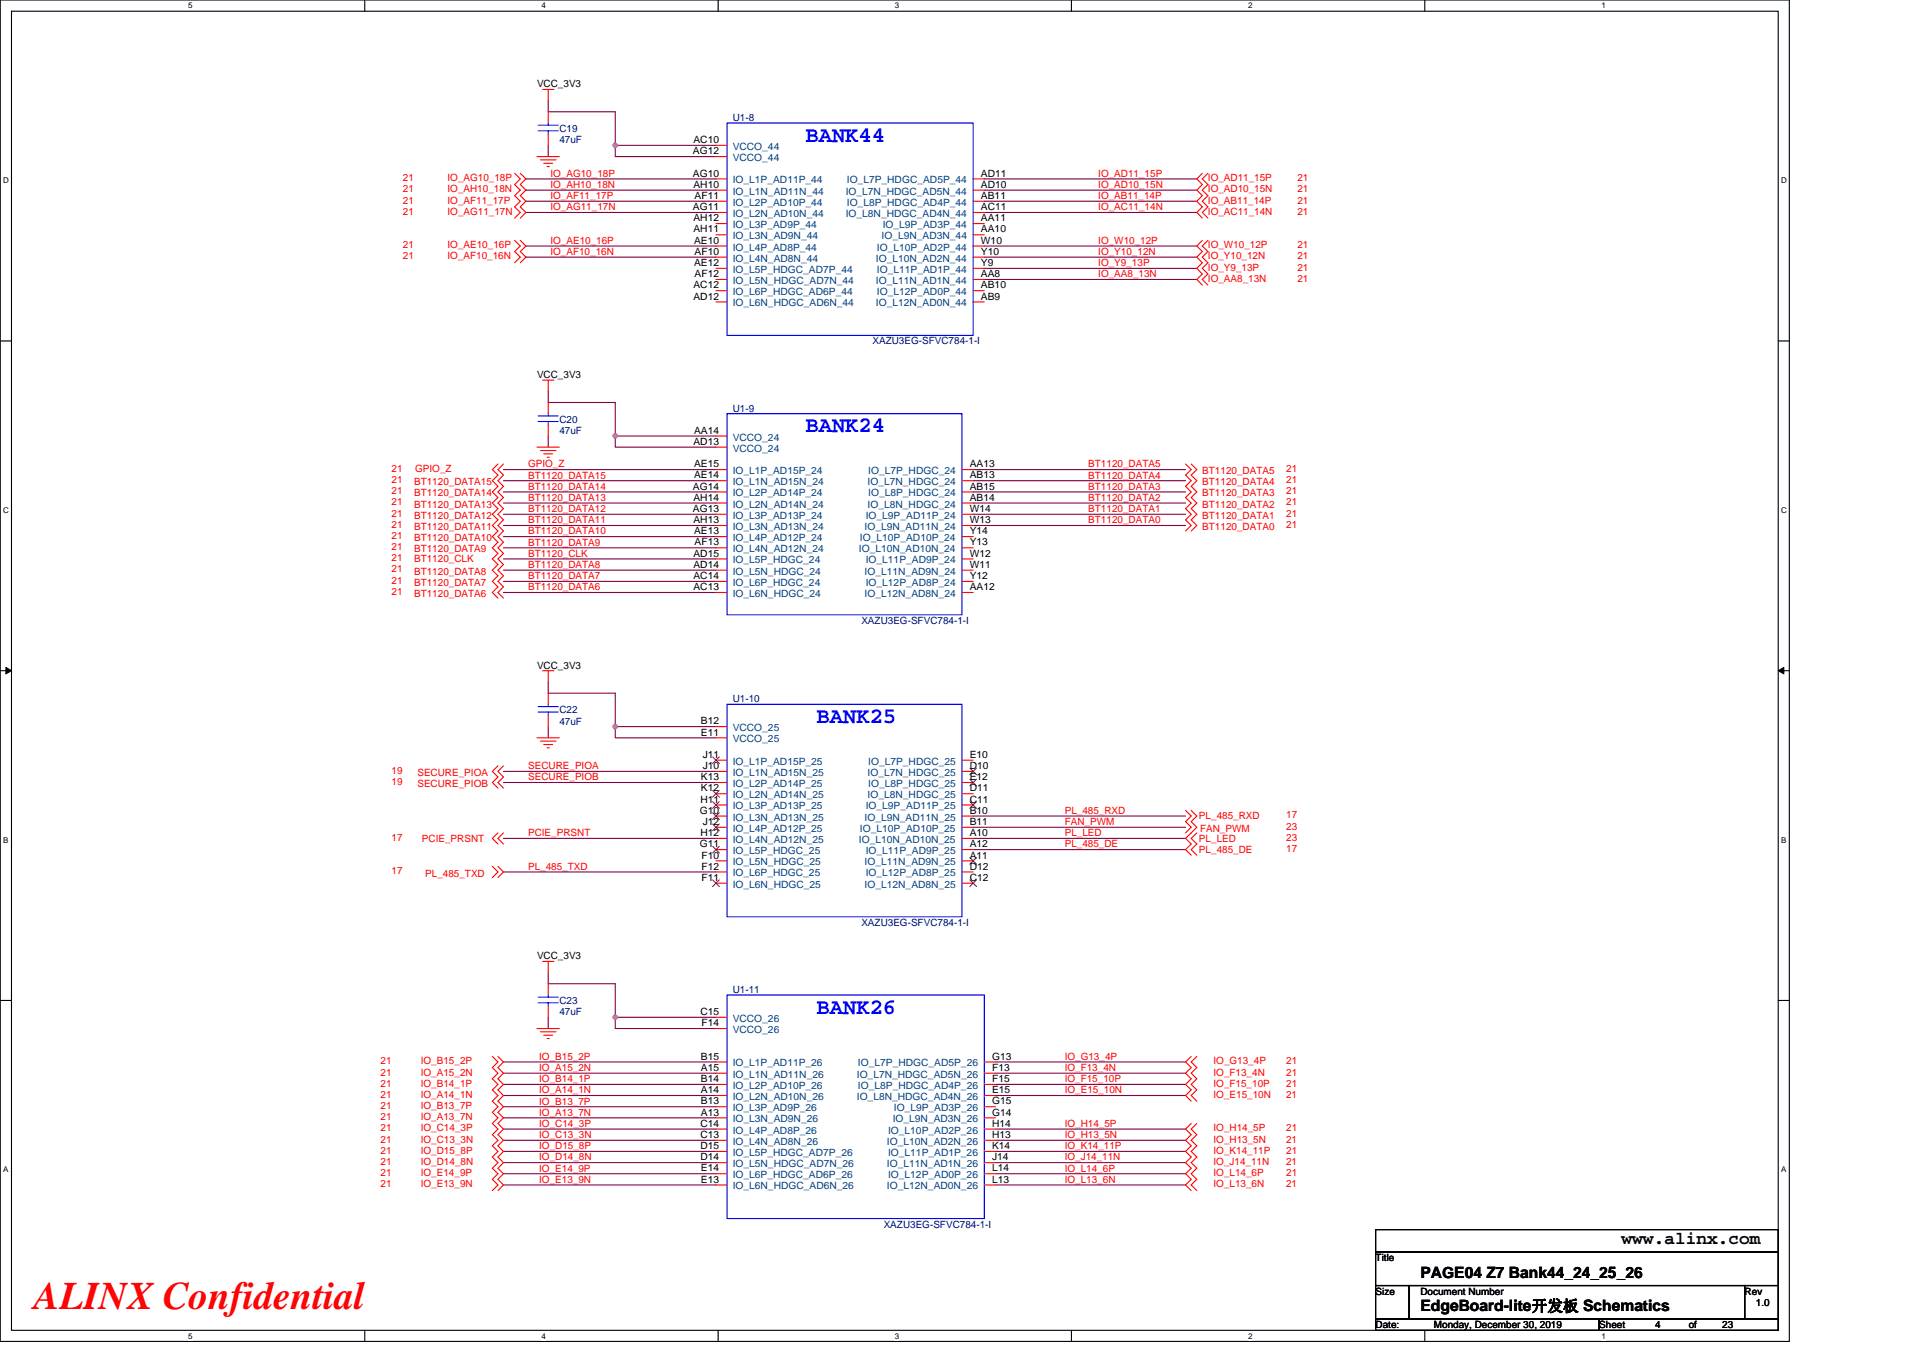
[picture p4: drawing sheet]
<svg xmlns="http://www.w3.org/2000/svg" width="297mm" height="210mm" viewBox="0 0 297 210" stroke-linecap="round" stroke-linejoin="round" font-family="sans-serif">
<defs><g id="words">
<text font-size="6" fill="#f00" x="5.2" y="202.3">ALINX Confidential</text>
<g font-size="3.5" fill="#00f">
<text x="124.4" y="21.9">BANK44</text>
<text x="124.4" y="66.8">BANK24</text>
<text x="126.1" y="111.7">BANK25</text>
<text x="126.1" y="156.6">BANK26</text>
</g>
<text font-size="2.8" x="250.5" y="192.3">www.alinx.com</text>
<g font-size="2.4">
<text x="219.4" y="197.4">PAGE04 Z7 Bank44_24_25_26</text>
<text x="219.4" y="202.6">EdgeBoard-lite开发板 Schematics</text>
</g>
<g font-size="1.5">
<text x="82.9" y="13.5">VCC_3V3</text>
<text x="107" y="23.8">AG12</text>
<text x="107.1" y="22.1">AC10</text>
<text x="107" y="27.3">AG10</text>
<text x="107.1" y="29">AH10</text>
<text x="151.5" y="29">AD10</text>
<text x="151.5" y="27.3">AD11</text>
<text x="107" y="32.5">AG11</text>
<text x="107.1" y="35.9">AH11</text>
<text x="107.1" y="34.2">AH12</text>
<text x="107.3" y="30.7">AF11</text>
<text x="151.5" y="34.2">AA11</text>
<text x="151.5" y="32.5">AC11</text>
<text x="151.5" y="30.7">AB11</text>
<text x="151.5" y="35.9">AA10</text>
<text x="107.2" y="37.7">AE10</text>
<text x="107.2" y="41.1">AE12</text>
<text x="107.3" y="39.4">AF10</text>
<text x="151.5" y="37.7">W10</text>
<text x="151.5" y="41.1">Y9</text>
<text x="151.5" y="39.4">Y10</text>
<text x="107.1" y="46.3">AD12</text>
<text x="107.1" y="44.6">AC12</text>
<text x="107.3" y="42.8">AF12</text>
<text x="151.5" y="44.6">AB10</text>
<text x="151.5" y="42.8">AA8</text>
<text x="151.5" y="46.3">AB9</text>
<text x="82.9" y="58.4">VCC_3V3</text>
<text x="107.1" y="68.7">AD13</text>
<text x="107.2" y="67">AA14</text>
<text x="107" y="75.6">AG14</text>
<text x="107.1" y="77.4">AH14</text>
<text x="107.2" y="73.9">AE14</text>
<text x="107.2" y="72.2">AE15</text>
<text x="149.8" y="73.9">AB13</text>
<text x="149.8" y="77.4">AB14</text>
<text x="149.8" y="72.2">AA13</text>
<text x="149.8" y="75.6">AB15</text>
<text x="107" y="79.1">AG13</text>
<text x="107.1" y="80.8">AH13</text>
<text x="107.2" y="82.6">AE13</text>
<text x="149.8" y="80.8">W13</text>
<text x="149.8" y="82.6">Y14</text>
<text x="149.8" y="79.1">W14</text>
<text x="107.1" y="87.7">AD14</text>
<text x="107.1" y="86">AD15</text>
<text x="107.1" y="89.5">AC14</text>
<text x="107.3" y="84.3">AF13</text>
<text x="149.8" y="84.3">Y13</text>
<text x="149.8" y="87.7">W11</text>
<text x="149.8" y="86">W12</text>
<text x="149.8" y="89.5">Y12</text>
<text x="107.1" y="91.2">AC13</text>
<text x="149.8" y="91.2">AA12</text>
<text x="82.9" y="103.3">VCC_3V3</text>
<text x="108.3" y="111.9">B12</text>
<text x="108.3" y="113.6">E11</text>
<text x="108.5" y="118.8">J10</text>
<text x="108.5" y="117.1">J11</text>
<text x="149.8" y="118.8">D10</text>
<text x="149.8" y="117.1">E10</text>
<text x="108.1" y="125.7">G10</text>
<text x="108.2" y="124">H11</text>
<text x="108.3" y="122.3">K12</text>
<text x="108.3" y="120.5">K13</text>
<text x="149.8" y="122.3">D11</text>
<text x="149.8" y="120.5">E12</text>
<text x="149.8" y="125.7">B10</text>
<text x="149.8" y="124">C11</text>
<text x="108.1" y="130.9">G11</text>
<text x="108.2" y="129.2">H12</text>
<text x="108.5" y="127.5">J12</text>
<text x="149.8" y="129.2">A10</text>
<text x="149.8" y="127.5">B11</text>
<text x="149.8" y="130.9">A12</text>
<text x="108.3" y="132.7">F10</text>
<text x="108.3" y="136.1">F11</text>
<text x="108.3" y="134.4">F12</text>
<text x="149.8" y="132.7">A11</text>
<text x="149.8" y="136.1">C12</text>
<text x="149.8" y="134.4">D12</text>
<text x="82.9" y="148.2">VCC_3V3</text>
<text x="108.2" y="156.8">C15</text>
<text x="108.3" y="158.6">F14</text>
<text x="108.3" y="165.5">A15</text>
<text x="108.3" y="163.7">B15</text>
<text x="108.3" y="167.2">B14</text>
<text x="153.2" y="165.5">F13</text>
<text x="153.2" y="163.7">G13</text>
<text x="153.2" y="167.2">F15</text>
<text x="108.3" y="168.9">A14</text>
<text x="108.3" y="172.4">A13</text>
<text x="108.3" y="170.6">B13</text>
<text x="153.2" y="168.9">E15</text>
<text x="153.2" y="172.4">G14</text>
<text x="153.2" y="170.6">G15</text>
<text x="108.2" y="175.8">C13</text>
<text x="108.2" y="174.1">C14</text>
<text x="108.2" y="179.3">D14</text>
<text x="108.2" y="177.5">D15</text>
<text x="153.2" y="175.8">H13</text>
<text x="153.2" y="179.3">J14</text>
<text x="153.2" y="174.1">H14</text>
<text x="153.2" y="177.5">K14</text>
<text x="108.3" y="182.7">E13</text>
<text x="108.3" y="181">E14</text>
<text x="153.2" y="182.7">L13</text>
<text x="153.2" y="181">L14</text>
<text x="212.5" y="194.9">Title</text>
<text x="212.5" y="200">Size</text>
<text x="219.4" y="200">Document Number</text>
<text x="269.5" y="200">Rev</text>
<text x="271.2" y="201.8">1.0</text>
<text x="212.5" y="205.2">Date:</text>
<text x="221.5" y="205.2">Monday, December 30, 2019</text>
<text x="247" y="205.2">Sheet</text>
<text x="255.7" y="205.2">4</text>
<text x="260.9" y="205.2">of</text>
<text x="266" y="205.2">23</text>
</g>
<g font-size="1.5" fill="#000080">
<text x="86.4" y="20.4">C19</text>
<text x="86.4" y="22.1">47uF</text>
<text x="113.2" y="18.7">U1-8</text>
<text x="134.8" y="53.2">XAZU3EG-SFVC784-1-I</text>
<text x="86.4" y="65.3">C20</text>
<text x="113.2" y="63.6">U1-9</text>
<text x="86.4" y="67">47uF</text>
<text x="133.1" y="96.4">XAZU3EG-SFVC784-1-I</text>
<text x="86.4" y="110.2">C22</text>
<text x="86.4" y="112">47uF</text>
<text x="113.2" y="108.5">U1-10</text>
<text x="133.1" y="143">XAZU3EG-SFVC784-1-I</text>
<text x="86.4" y="155.1">C23</text>
<text x="113.2" y="153.4">U1-11</text>
<text x="86.4" y="156.8">47uF</text>
<text x="136.5" y="189.7">XAZU3EG-SFVC784-1-I</text>
</g>
<g font-size="1.5" fill="#004080">
<text x="113.2" y="23.2">VCCO_44</text>
<text x="113.2" y="28.3">IO_L1P_AD11P_44</text>
<text x="113.2" y="24.9">VCCO_44</text>
<text x="130.8" y="28.3">IO_L7P_HDGC_AD5P_44</text>
<text x="113.2" y="30.1">IO_L1N_AD11N_44</text>
<text x="113.2" y="33.5">IO_L2N_AD10N_44</text>
<text x="113.2" y="31.8">IO_L2P_AD10P_44</text>
<text x="113.2" y="35.2">IO_L3P_AD9P_44</text>
<text x="130.6" y="30.1">IO_L7N_HDGC_AD5N_44</text>
<text x="130.6" y="33.5">IO_L8N_HDGC_AD4N_44</text>
<text x="130.8" y="31.8">IO_L8P_HDGC_AD4P_44</text>
<text x="136.4" y="35.2">IO_L9P_AD3P_44</text>
<text x="113.2" y="37">IO_L3N_AD9N_44</text>
<text x="113.2" y="40.4">IO_L4N_AD8N_44</text>
<text x="113.2" y="38.7">IO_L4P_AD8P_44</text>
<text x="135.3" y="40.4">IO_L10N_AD2N_44</text>
<text x="135.5" y="38.7">IO_L10P_AD2P_44</text>
<text x="136.2" y="37">IO_L9N_AD3N_44</text>
<text x="113.2" y="43.9">IO_L5N_HDGC_AD7N_44</text>
<text x="113.2" y="42.2">IO_L5P_HDGC_AD7P_44</text>
<text x="113.2" y="47.3">IO_L6N_HDGC_AD6N_44</text>
<text x="113.2" y="45.6">IO_L6P_HDGC_AD6P_44</text>
<text x="135.3" y="43.9">IO_L11N_AD1N_44</text>
<text x="135.3" y="47.3">IO_L12N_AD0N_44</text>
<text x="135.5" y="42.2">IO_L11P_AD1P_44</text>
<text x="135.5" y="45.6">IO_L12P_AD0P_44</text>
<text x="113.2" y="68.1">VCCO_24</text>
<text x="113.2" y="69.8">VCCO_24</text>
<text x="113.2" y="75">IO_L1N_AD15N_24</text>
<text x="113.2" y="73.3">IO_L1P_AD15P_24</text>
<text x="113.2" y="76.7">IO_L2P_AD14P_24</text>
<text x="134" y="75">IO_L7N_HDGC_24</text>
<text x="134.1" y="73.3">IO_L7P_HDGC_24</text>
<text x="134.1" y="76.7">IO_L8P_HDGC_24</text>
<text x="113.2" y="78.4">IO_L2N_AD14N_24</text>
<text x="113.2" y="81.9">IO_L3N_AD13N_24</text>
<text x="113.2" y="80.2">IO_L3P_AD13P_24</text>
<text x="113.2" y="83.6">IO_L4P_AD12P_24</text>
<text x="132.8" y="83.6">IO_L10P_AD10P_24</text>
<text x="133.6" y="81.9">IO_L9N_AD11N_24</text>
<text x="133.7" y="80.2">IO_L9P_AD11P_24</text>
<text x="134" y="78.4">IO_L8N_HDGC_24</text>
<text x="113.2" y="85.3">IO_L4N_AD12N_24</text>
<text x="113.2" y="88.8">IO_L5N_HDGC_24</text>
<text x="113.2" y="87.1">IO_L5P_HDGC_24</text>
<text x="132.7" y="85.3">IO_L10N_AD10N_24</text>
<text x="133.6" y="88.8">IO_L11N_AD9N_24</text>
<text x="133.7" y="87.1">IO_L11P_AD9P_24</text>
<text x="113.2" y="92.2">IO_L6N_HDGC_24</text>
<text x="113.2" y="90.5">IO_L6P_HDGC_24</text>
<text x="133.6" y="92.2">IO_L12N_AD8N_24</text>
<text x="133.7" y="90.5">IO_L12P_AD8P_24</text>
<text x="113.2" y="113">VCCO_25</text>
<text x="113.2" y="119.9">IO_L1N_AD15N_25</text>
<text x="113.2" y="118.2">IO_L1P_AD15P_25</text>
<text x="113.2" y="114.7">VCCO_25</text>
<text x="134" y="119.9">IO_L7N_HDGC_25</text>
<text x="134.1" y="118.2">IO_L7P_HDGC_25</text>
<text x="113.2" y="123.3">IO_L2N_AD14N_25</text>
<text x="113.2" y="121.6">IO_L2P_AD14P_25</text>
<text x="113.2" y="125.1">IO_L3P_AD13P_25</text>
<text x="133.7" y="125.1">IO_L9P_AD11P_25</text>
<text x="134" y="123.3">IO_L8N_HDGC_25</text>
<text x="134.1" y="121.6">IO_L8P_HDGC_25</text>
<text x="113.2" y="126.8">IO_L3N_AD13N_25</text>
<text x="113.2" y="130.2">IO_L4N_AD12N_25</text>
<text x="113.2" y="128.5">IO_L4P_AD12P_25</text>
<text x="113.2" y="132">IO_L5P_HDGC_25</text>
<text x="132.7" y="130.2">IO_L10N_AD10N_25</text>
<text x="132.8" y="128.5">IO_L10P_AD10P_25</text>
<text x="133.6" y="126.8">IO_L9N_AD11N_25</text>
<text x="133.7" y="132">IO_L11P_AD9P_25</text>
<text x="113.2" y="133.7">IO_L5N_HDGC_25</text>
<text x="113.2" y="137.2">IO_L6N_HDGC_25</text>
<text x="113.2" y="135.4">IO_L6P_HDGC_25</text>
<text x="133.6" y="133.7">IO_L11N_AD9N_25</text>
<text x="133.6" y="137.2">IO_L12N_AD8N_25</text>
<text x="133.7" y="135.4">IO_L12P_AD8P_25</text>
<text x="113.2" y="157.9">VCCO_26</text>
<text x="113.2" y="159.6">VCCO_26</text>
<text x="113.2" y="166.5">IO_L1N_AD11N_26</text>
<text x="113.2" y="164.8">IO_L1P_AD11P_26</text>
<text x="132.4" y="166.5">IO_L7N_HDGC_AD5N_26</text>
<text x="132.5" y="164.8">IO_L7P_HDGC_AD5P_26</text>
<text x="113.2" y="170">IO_L2N_AD10N_26</text>
<text x="113.2" y="168.3">IO_L2P_AD10P_26</text>
<text x="113.2" y="173.4">IO_L3N_AD9N_26</text>
<text x="113.2" y="171.7">IO_L3P_AD9P_26</text>
<text x="132.4" y="170">IO_L8N_HDGC_AD4N_26</text>
<text x="132.5" y="168.3">IO_L8P_HDGC_AD4P_26</text>
<text x="137.9" y="173.4">IO_L9N_AD3N_26</text>
<text x="138.1" y="171.7">IO_L9P_AD3P_26</text>
<text x="113.2" y="176.9">IO_L4N_AD8N_26</text>
<text x="113.2" y="175.2">IO_L4P_AD8P_26</text>
<text x="113.2" y="178.6">IO_L5P_HDGC_AD7P_26</text>
<text x="137" y="176.9">IO_L10N_AD2N_26</text>
<text x="137.2" y="175.2">IO_L10P_AD2P_26</text>
<text x="137.2" y="178.6">IO_L11P_AD1P_26</text>
<text x="113.2" y="180.3">IO_L5N_HDGC_AD7N_26</text>
<text x="113.2" y="183.8">IO_L6N_HDGC_AD6N_26</text>
<text x="113.2" y="182.1">IO_L6P_HDGC_AD6P_26</text>
<text x="137" y="180.3">IO_L11N_AD1N_26</text>
<text x="137" y="183.8">IO_L12N_AD0N_26</text>
<text x="137.2" y="182.1">IO_L12P_AD0P_26</text>
</g>
<g font-size="1.5" fill="#f00">
<text x="62.2" y="29.7">21</text>
<text x="62.2" y="28">21</text>
<text x="69.1" y="29.7">IO_AH10_18N</text>
<text x="69.1" y="28">IO_AG10_18P</text>
<text x="85" y="29">IO_AH10_18N</text>
<text x="85" y="27.3">IO_AG10_18P</text>
<text x="169.6" y="27.3">IO_AD11_15P</text>
<text x="169.6" y="29">IO_AD10_15N</text>
<text x="186.6" y="28">IO_AD11_15P</text>
<text x="186.6" y="29.7">IO_AD10_15N</text>
<text x="200.4" y="29.7">21</text>
<text x="200.4" y="28">21</text>
<text x="62.2" y="31.5">21</text>
<text x="62.2" y="33.2">21</text>
<text x="69.1" y="31.5">IO_AF11_17P</text>
<text x="69.1" y="33.2">IO_AG11_17N</text>
<text x="85" y="30.8">IO_AF11_17P</text>
<text x="85" y="32.5">IO_AG11_17N</text>
<text x="169.6" y="30.8">IO_AB11_14P</text>
<text x="169.6" y="32.5">IO_AC11_14N</text>
<text x="186.6" y="31.5">IO_AB11_14P</text>
<text x="186.6" y="33.2">IO_AC11_14N</text>
<text x="200.4" y="33.2">21</text>
<text x="200.4" y="31.5">21</text>
<text x="62.2" y="38.4">21</text>
<text x="62.2" y="40.1">21</text>
<text x="69.1" y="38.4">IO_AE10_16P</text>
<text x="69.1" y="40.1">IO_AF10_16N</text>
<text x="85" y="37.7">IO_AE10_16P</text>
<text x="85" y="39.4">IO_AF10_16N</text>
<text x="169.6" y="37.7">IO_W10_12P</text>
<text x="169.6" y="41.1">IO_Y9_13P</text>
<text x="169.6" y="39.4">IO_Y10_12N</text>
<text x="186.6" y="41.8">IO_Y9_13P</text>
<text x="186.6" y="38.4">IO_W10_12P</text>
<text x="186.6" y="40.1">IO_Y10_12N</text>
<text x="200.4" y="40.1">21</text>
<text x="200.4" y="41.8">21</text>
<text x="200.4" y="38.4">21</text>
<text x="169.6" y="42.8">IO_AA8_13N</text>
<text x="186.6" y="43.5">IO_AA8_13N</text>
<text x="200.4" y="43.5">21</text>
<text x="60.5" y="72.9">21</text>
<text x="60.5" y="76.4">21</text>
<text x="60.5" y="74.6">21</text>
<text x="64" y="76.7">BT1120_DATA14</text>
<text x="64" y="75">BT1120_DATA15</text>
<text x="64.1" y="72.9">GPIO_Z</text>
<text x="81.6" y="72.2">GPIO_Z</text>
<text x="81.6" y="77.4">BT1120_DATA13</text>
<text x="81.6" y="75.7">BT1120_DATA14</text>
<text x="81.6" y="73.9">BT1120_DATA15</text>
<text x="168.1" y="72.2">BT1120_DATA5</text>
<text x="168.1" y="77.4">BT1120_DATA2</text>
<text x="168.1" y="75.7">BT1120_DATA3</text>
<text x="168.1" y="73.9">BT1120_DATA4</text>
<text x="185.7" y="73.3">BT1120_DATA5</text>
<text x="185.7" y="76.7">BT1120_DATA3</text>
<text x="185.7" y="75">BT1120_DATA4</text>
<text x="198.7" y="72.9">21</text>
<text x="198.7" y="76.4">21</text>
<text x="198.7" y="74.6">21</text>
<text x="60.5" y="83.3">21</text>
<text x="60.5" y="81.6">21</text>
<text x="60.5" y="79.8">21</text>
<text x="60.5" y="78.1">21</text>
<text x="64" y="83.6">BT1120_DATA10</text>
<text x="64" y="81.9">BT1120_DATA11</text>
<text x="64" y="80.2">BT1120_DATA12</text>
<text x="64" y="78.4">BT1120_DATA13</text>
<text x="81.6" y="82.6">BT1120_DATA10</text>
<text x="81.6" y="80.9">BT1120_DATA11</text>
<text x="81.6" y="79.1">BT1120_DATA12</text>
<text x="168.1" y="80.9">BT1120_DATA0</text>
<text x="168.1" y="79.1">BT1120_DATA1</text>
<text x="185.7" y="81.9">BT1120_DATA0</text>
<text x="185.7" y="80.2">BT1120_DATA1</text>
<text x="185.7" y="78.4">BT1120_DATA2</text>
<text x="198.7" y="81.6">21</text>
<text x="198.7" y="79.8">21</text>
<text x="198.7" y="78.1">21</text>
<text x="60.5" y="85">21</text>
<text x="60.5" y="86.7">21</text>
<text x="60.5" y="88.5">21</text>
<text x="64" y="85.3">BT1120_DATA9</text>
<text x="64" y="86.9">BT1120_CLK</text>
<text x="64" y="88.8">BT1120_DATA8</text>
<text x="81.6" y="84.3">BT1120_DATA9</text>
<text x="81.6" y="86">BT1120_CLK</text>
<text x="81.6" y="89.5">BT1120_DATA7</text>
<text x="81.6" y="87.8">BT1120_DATA8</text>
<text x="60.5" y="91.9">21</text>
<text x="60.5" y="90.2">21</text>
<text x="64" y="92.3">BT1120_DATA6</text>
<text x="64" y="90.5">BT1120_DATA7</text>
<text x="81.6" y="91.2">BT1120_DATA6</text>
<text x="60.5" y="119.5">19</text>
<text x="64.5" y="119.9">SECURE_PIOA</text>
<text x="81.6" y="118.9">SECURE_PIOA</text>
<text x="60.5" y="121.3">19</text>
<text x="64.5" y="121.6">SECURE_PIOB</text>
<text x="81.6" y="120.6">SECURE_PIOB</text>
<text x="164.5" y="125.8">PL_485_RXD</text>
<text x="60.5" y="129.9">17</text>
<text x="65.2" y="130.1">PCIE_PRSNT</text>
<text x="81.6" y="129.2">PCIE_PRSNT</text>
<text x="164.5" y="127.5">FAN_PWM</text>
<text x="164.5" y="129.2">PL_LED</text>
<text x="164.5" y="130.9">PL_485_DE</text>
<text x="185.2" y="130.1">PL_LED</text>
<text x="185.2" y="126.6">PL_485_RXD</text>
<text x="185.2" y="131.8">PL_485_DE</text>
<text x="185.4" y="128.5">FAN_PWM</text>
<text x="198.7" y="128.2">23</text>
<text x="198.7" y="129.9">23</text>
<text x="198.7" y="126.4">17</text>
<text x="198.7" y="131.6">17</text>
<text x="60.5" y="135.1">17</text>
<text x="65.7" y="135.4">PL_485_TXD</text>
<text x="81.6" y="134.4">PL_485_TXD</text>
<text x="58.8" y="167.9">21</text>
<text x="58.8" y="164.4">21</text>
<text x="58.8" y="166.2">21</text>
<text x="65" y="167.9">IO_B14_1P</text>
<text x="65" y="164.4">IO_B15_2P</text>
<text x="65" y="166.2">IO_A15_2N</text>
<text x="83.3" y="167.2">IO_B14_1P</text>
<text x="83.3" y="163.7">IO_B15_2P</text>
<text x="83.3" y="165.5">IO_A15_2N</text>
<text x="164.5" y="163.7">IO_G13_4P</text>
<text x="164.5" y="165.5">IO_F13_4N</text>
<text x="164.5" y="167.2">IO_F15_10P</text>
<text x="187.4" y="164.4">IO_G13_4P</text>
<text x="187.4" y="166.2">IO_F13_4N</text>
<text x="187.4" y="167.9">IO_F15_10P</text>
<text x="198.7" y="166.2">21</text>
<text x="198.7" y="167.9">21</text>
<text x="198.7" y="164.4">21</text>
<text x="58.8" y="171.4">21</text>
<text x="58.8" y="173.1">21</text>
<text x="58.8" y="169.6">21</text>
<text x="65" y="171.4">IO_B13_7P</text>
<text x="65" y="173.1">IO_A13_7N</text>
<text x="65" y="169.6">IO_A14_1N</text>
<text x="83.3" y="170.7">IO_B13_7P</text>
<text x="83.3" y="172.4">IO_A13_7N</text>
<text x="83.3" y="168.9">IO_A14_1N</text>
<text x="164.5" y="168.9">IO_E15_10N</text>
<text x="187.4" y="169.6">IO_E15_10N</text>
<text x="198.7" y="169.6">21</text>
<text x="58.8" y="174.8">21</text>
<text x="58.8" y="176.6">21</text>
<text x="58.8" y="178.3">21</text>
<text x="65" y="174.8">IO_C14_3P</text>
<text x="65" y="176.6">IO_C13_3N</text>
<text x="65" y="178.3">IO_D15_8P</text>
<text x="83.3" y="174.1">IO_C14_3P</text>
<text x="83.3" y="175.9">IO_C13_3N</text>
<text x="83.3" y="177.6">IO_D15_8P</text>
<text x="83.3" y="179.3">IO_D14_8N</text>
<text x="164.5" y="175.9">IO_H13_5N</text>
<text x="164.5" y="177.6">IO_K14_11P</text>
<text x="164.5" y="179.3">IO_J14_11N</text>
<text x="164.5" y="174.1">IO_H14_5P</text>
<text x="187.4" y="176.6">IO_H13_5N</text>
<text x="187.4" y="178.3">IO_K14_11P</text>
<text x="187.4" y="174.8">IO_H14_5P</text>
<text x="198.7" y="176.6">21</text>
<text x="198.7" y="178.3">21</text>
<text x="198.7" y="174.8">21</text>
<text x="58.8" y="180">21</text>
<text x="58.8" y="181.7">21</text>
<text x="58.8" y="183.5">21</text>
<text x="65" y="180">IO_D14_8N</text>
<text x="65" y="181.7">IO_E14_9P</text>
<text x="65" y="183.5">IO_E13_9N</text>
<text x="83.3" y="181">IO_E14_9P</text>
<text x="83.3" y="182.8">IO_E13_9N</text>
<text x="164.5" y="181">IO_L14_6P</text>
<text x="164.5" y="182.8">IO_L13_6N</text>
<text x="187.4" y="180">IO_J14_11N</text>
<text x="187.4" y="183.5">IO_L13_6N</text>
<text x="187.4" y="181.7">IO_L14_6P</text>
<text x="198.7" y="180">21</text>
<text x="198.7" y="183.5">21</text>
<text x="198.7" y="181.7">21</text>
</g>
<g font-size="1.2">
<text x="29.1" y="1.3">5</text>
<text x="83.6" y="1.3">4</text>
<text x="138.2" y="1.3">3</text>
<text x="192.8" y="1.3">2</text>
<text x="247.4" y="1.3">1</text>
<text x=".5" y="28.3">D</text>
<text x="275.1" y="28.3">D</text>
<text x=".5" y="79.2">C</text>
<text x="275.1" y="79.2">C</text>
<text x=".5" y="130.2">B</text>
<text x="275.1" y="130.2">B</text>
<text x=".5" y="181.1">A</text>
<text x="275.1" y="181.1">A</text>
<text x="29.1" y="206.8">5</text>
<text x="83.6" y="206.8">4</text>
<text x="138.2" y="206.8">3</text>
<text x="192.8" y="206.8">2</text>
<text x="247.4" y="206.8">1</text>
</g>
</g></defs>
<path d="M0 0h276.4v207.3h-276.4zM1.8 1.7h272.9v203.8h-272.9z" fill="none" stroke="#000" stroke-width=".17"/>
<g fill="#fff">
<path d="M29.1 .2h.6v1.4h-.6z"/>
<path d="M29.1 205.7h.6v1.4h-.6z"/>
</g>
<path d="M56.3 0v1.7M56.3 205.5v1.8" fill="none" stroke="#000" stroke-width=".17"/>
<g fill="#fff">
<path d="M83.6 .2h.7v1.4h-.7z"/>
<path d="M83.6 205.7h.7v1.4h-.7z"/>
</g>
<path d="M110.9 0v1.7M110.9 205.5v1.8" fill="none" stroke="#000" stroke-width=".17"/>
<g fill="#fff">
<path d="M138.2 .2h.7v1.4h-.7z"/>
<path d="M138.2 205.7h.7v1.4h-.7z"/>
</g>
<path d="M165.5 0v1.7M165.5 205.5v1.8" fill="none" stroke="#000" stroke-width=".17"/>
<g fill="#fff">
<path d="M192.8 .2h.6v1.4h-.6z"/>
<path d="M192.8 205.7h.6v1.4h-.6z"/>
</g>
<path d="M220.1 0v1.7M220.1 205.5v1.8" fill="none" stroke="#000" stroke-width=".17"/>
<g fill="#fff">
<path d="M247.4 .2h.6v1.4h-.6z"/>
<path d="M247.4 205.7h.6v1.4h-.6z"/>
<path d="M.5 27.2h.8v1.4h-.8z"/>
<path d="M275.1 27.2h.9v1.4h-.9z"/>
<path d="M.5 78.1h.8v1.4h-.8z"/>
<path d="M275.1 78.1h.9v1.4h-.9z"/>
</g>
<path d="M0 52.7h1.8M274.7 52.7h1.7" fill="none" stroke="#000" stroke-width=".17"/>
<g fill="#fff">
<path d="M.5 129.1h.8v1.4h-.8z"/>
<path d="M275.1 129.1h.8v1.4h-.8z"/>
</g>
<path d="M0 103.6h1.8M274.7 103.6h1.7" fill="none" stroke="#000" stroke-width=".17"/>
<path d="M.9 103.1l.9 .5-.9 .5zM274.7 103.6l.8-.5v1z" fill="#000" stroke="#000" stroke-width=".15"/>
<g fill="#fff">
<path d="M.5 180h.8v1.4h-.8z"/>
<path d="M275.1 180h.8v1.4h-.8z"/>
</g>
<path d="M0 154.6h1.8M274.7 154.6h1.7M212.5 190h62.2v3.5h-62.2zM212.5 193.5h62.2v5.1h-62.2zM212.5 198.6h5.2v5.2h-5.2zM217.7 198.6h51.8v5.2h-51.8zM269.5 198.6h5.2v5.2h-5.2zM212.5 203.8h34.5v1.7h-34.5zM247 203.8h27.7v1.7h-27.7z" fill="none" stroke="#000" stroke-width=".17"/>
<g fill="none" stroke="#800040" stroke-width=".17">
<path d="M84.7 15.6v1.7h10.3v5.2M81.2 38h29.4M81.2 31.1h29.4M81.2 39.7h29.4M81.2 32.8h29.4M81.2 29.4h29.4M81.2 27.6h29.4M84.7 22.5v1.7M95 22.5h15.6M95 22.5v1.7h15.6M152 38h32.9M152 39.7h32.9"/>
<path d="M152 27.6h32.9M152 29.4h32.9M152 31.1h32.9M152 32.8h32.9M152 41.5h32.9M152 43.2h32.9M77.8 72.6h32.8M77.8 79.5h32.8M77.8 77.7h32.8M77.8 76h32.8M77.8 74.3h32.8M84.7 60.5v1.7h10.3v5.2"/>
<path d="M84.7 67.4v1.7M95 67.4h15.6M95 67.4v1.7h15.6M150.3 72.6h32.8M150.3 79.5h32.8M150.3 77.7h32.8M150.3 76h32.8M150.3 74.3h32.8M77.8 84.6h32.8M77.8 82.9h32.8M77.8 81.2h32.8M77.8 86.4h32.8"/>
<path d="M77.8 91.5h32.8M77.8 89.8h32.8M77.8 88.1h32.8M150.3 81.2h32.8M77.8 119.2h32.8M84.7 105.4v1.7h10.3v5.2M84.7 112.3v1.7M95 112.3h15.6M95 112.3v1.7h15.6M77.8 120.9h32.8M77.8 129.5h32.8M77.8 134.7h32.8"/>
<path d="M150.3 126.1h32.8M150.3 131.3h32.8M150.3 127.8h32.8M150.3 129.5h32.8M84.7 150.3v1.7h10.3v5.2M84.7 157.2v1.7M95 157.2h15.6M95 157.2v1.7h15.6M77.8 171h32.8M77.8 172.7h32.8M77.8 174.5h32.8M77.8 176.2h32.8"/>
<path d="M77.8 177.9h32.8M77.8 179.6h32.8M77.8 167.6h32.8M77.8 169.3h32.8M77.8 164.1h32.8M77.8 165.8h32.8M153.8 164.1h29.3M153.8 165.8h29.3M153.8 176.2h29.3M153.8 177.9h29.3M153.8 179.6h29.3M153.8 174.5h29.3"/>
<path d="M153.8 167.6h29.3M153.8 169.3h29.3M77.8 181.4h32.8M77.8 183.1h32.8M153.8 181.4h29.3M153.8 183.1h29.3"/>
</g>
<g fill="#f0f" stroke="#f0f" stroke-width=".17">
<circle cx="95" cy="22.5" r=".34"/>
<circle cx="95" cy="67.3" r=".34"/>
<circle cx="95" cy="112.3" r=".34"/>
<circle cx="95" cy="157.2" r=".33"/>
</g>
<g fill="none" stroke="#f00" stroke-width=".17">
<path d="M83.8 13.8h1.8M84.7 13.8v1.8M84.7 17.3v1.7M79.5 26.8l.9 .8-.9 .9 .9 .9-.9 .8 .9 .9-.9 .9 .9 .8-.9 .9M79.5 37.1l.9 .9-.9 .9 .9 .8-.9 .9M80.4 26.8l.8 .8-.8 .9 .8 .9-.8 .8 .8 .9-.8 .9 .8 .8-.8 .9M80.4 37.1l.8 .9-.8 .9 .8 .8-.8 .9M82.9 24.2h3.5M83.5 24.7h2.4M84 25.2h1.4M84.5 25.7h.4M84.7 20.7v1.8"/>
<path d="M110.6 29.4h1.7M110.6 27.6h1.7M110.6 32.8h1.7M110.6 31.1h1.7M110.6 36.3h1.7M110.6 34.5h1.7M110.6 39.7h1.7M110.6 38h1.7M110.6 22.5h1.7M110.6 24.2h1.7M150.3 29.4h1.7M150.3 27.6h1.7"/>
<path d="M150.3 32.8h1.7M150.3 31.1h1.7M150.3 36.3h1.7M150.3 34.5h1.7M150.3 39.7h1.7M150.3 38h1.7M185.7 37.1l-.8 .9 .8 .9-.8 .8 .8 .9-.8 .9 .8 .8-.8 .9 .8 .8M185.7 26.8l-.8 .8 .8 .9-.8 .9 .8 .8-.8 .9 .8 .9-.8 .8 .8 .9M186.6 37.1l-.9 .9 .9 .9-.9 .8 .9 .9-.9 .9 .9 .8-.9 .9 .9 .8M186.6 26.8l-.9 .8 .9 .9-.9 .9 .9 .8-.9 .9 .9 .9-.9 .8 .9 .9M83.8 58.7h1.8M84.7 58.7v1.8"/>
<path d="M110.6 43.2h1.7M110.6 41.5h1.7M110.6 46.7h1.7M110.6 44.9h1.7M150.3 43.2h1.7M150.3 41.5h1.7M150.3 46.7h1.7M150.3 44.9h1.7M76.9 71.7l-.9 .9 .9 .8-.9 .9 .9 .8-.9 .9 .9 .9-.9 .8 .9 .9-.9 .9 .9 .8-.9 .9 .9 .8-.9 .9 .9 .9-.9 .8 .9 .9-.9 .9 .9 .8-.9 .9 .9 .9-.9 .8 .9 .9-.9 .8 .9 .9M77.8 71.7l-.9 .9 .9 .8-.9 .9 .9 .8-.9 .9 .9 .9-.9 .8 .9 .9-.9 .9 .9 .8-.9 .9 .9 .8-.9 .9 .9 .9-.9 .8 .9 .9-.9 .9 .9 .8-.9 .9 .9 .9-.9 .8 .9 .9-.9 .8 .9 .9M82.9 69.1h3.5M83.5 69.6h2.4"/>
<path d="M84 70.1h1.4M84.5 70.7h.4M84.7 62.2v1.7M84.7 65.6v1.8M110.6 74.3h1.7M110.6 72.6h1.7M110.6 77.7h1.7M110.6 76h1.7M110.6 79.5h1.7M110.6 67.4h1.7M110.6 69.1h1.7M148.6 74.3h1.7"/>
<path d="M148.6 72.6h1.7M148.6 77.7h1.7M148.6 76h1.7M148.6 79.5h1.7M183.1 71.7l.9 .9-.9 .8 .9 .9-.9 .8 .9 .9-.9 .9 .9 .8-.9 .9 .9 .9-.9 .8 .9 .9-.9 .8M184 71.7l.9 .9-.9 .8 .9 .9-.9 .8 .9 .9-.9 .9 .9 .8-.9 .9 .9 .9-.9 .8 .9 .9-.9 .8M110.6 81.2h1.7M110.6 84.6h1.7M110.6 82.9h1.7M110.6 88.1h1.7M110.6 86.4h1.7M110.6 91.5h1.7"/>
<path d="M110.6 89.8h1.7M148.6 81.2h1.7M148.6 84.6h1.7M148.6 82.9h1.7M148.6 88.1h1.7M148.6 86.4h1.7M148.6 91.5h1.7M148.6 89.8h1.7M76.9 118.3l-.9 .9 .9 .9-.9 .8 .9 .9M77.8 118.3l-.9 .9 .9 .9-.9 .8 .9 .9M82.9 114h3.5M83.5 114.5h2.4"/>
<path d="M83.8 103.6h1.8M84 115h1.4M84.5 115.5h.4M84.7 107.1v1.7M84.7 110.6v1.7M84.7 103.6v1.8M110.6 119.2h1.7M110.6 117.5h1.7M110.6 112.3h1.7M110.6 114h1.7M148.6 119.2h1.7M148.6 117.5h1.7"/>
<path d="M76 133.9l.9 .8-.9 .9M76.9 128.7l-.9 .8 .9 .9M76.9 133.9l.9 .8-.9 .9M77.8 128.7l-.9 .8 .9 .9M110.6 122.6h1.7M110.6 120.9h1.7M110.6 126.1h1.7M110.6 124.4h1.7M110.6 129.5h1.7M110.6 127.8h1.7M110.6 133h1.7M110.6 131.3h1.7"/>
<path d="M110.6 136.5h1.7M110.6 134.7h1.7M148.6 122.6h1.7M148.6 120.9h1.7M148.6 126.1h1.7M148.6 124.4h1.7M148.6 129.5h1.7M148.6 127.8h1.7M148.6 133h1.7M148.6 131.3h1.7M148.6 136.5h1.7M148.6 134.7h1.7"/>
<path d="M183.1 125.2l.9 .9-.9 .9 .9 .8-.9 .9M184 125.2l.9 .9-.9 .9 .9 .8-1.8 1.7 .9 .9-.9 .9 .9 .8M184.9 128.7l-.9 .8 .9 .9-.9 .9 .9 .8M82.9 158.9h3.5M83.5 159.4h2.4M83.8 148.5h1.8M84 160h1.4M84.7 152v1.7M84.7 155.4v1.8M84.7 148.5v1.8M110.6 157.2h1.7M110.6 158.9h1.7"/>
<path d="M76 163.2l.9 .9-.9 .9 .9 .8-.9 .9 .9 .9-.9 .8 .9 .9-.9 .8 .9 .9-.9 .9 .9 .8-.9 .9 .9 .9-.9 .8 .9 .9-.9 .8 .9 .9-.9 .9 .9 .8-.9 .9 .9 .9-.9 .8 .9 .9-.9 .9M76.9 163.2l.9 .9-.9 .9 .9 .8-.9 .9 .9 .9-.9 .8 .9 .9-.9 .8 .9 .9-.9 .9 .9 .8-.9 .9 .9 .9-.9 .8 .9 .9-.9 .8 .9 .9-.9 .9 .9 .8-.9 .9 .9 .9-.9 .8 .9 .9-.9 .9M84.5 160.5h.4M110.6 165.8h1.7M110.6 164.1h1.7M110.6 169.3h1.7M110.6 167.6h1.7M110.6 172.7h1.7M110.6 171h1.7M110.6 176.2h1.7M110.6 174.5h1.7M110.6 179.6h1.7"/>
<path d="M110.6 177.9h1.7M152 165.8h1.8M152 164.1h1.8M152 169.3h1.8M152 167.6h1.8M152 172.7h1.8M152 171h1.8M152 176.2h1.8M152 174.5h1.8M152 179.6h1.8M152 177.9h1.8M184 163.2l-.9 .9 .9 .9-.9 .8 .9 .9-.9 .9 .9 .8-.9 .9 .9 .8"/>
<path d="M184 173.6l-.9 .9 .9 .8-.9 .9 .9 .8-.9 .9 .9 .9-.9 .8 .9 .9-.9 .9 .9 .8-.9 .9 .9 .9M184.9 163.2l-.9 .9 .9 .9-.9 .8 .9 .9-.9 .9 .9 .8-.9 .9 .9 .8M184.9 173.6l-.9 .9 .9 .8-.9 .9 .9 .8-.9 .9 .9 .9-.9 .8 .9 .9-.9 .9 .9 .8-.9 .9 .9 .9M110.6 183.1h1.7M110.6 181.4h1.7M152 183.1h1.8M152 181.4h1.8"/>
</g>
<g fill="none" stroke="#00f" stroke-width=".17">
<path d="M83.1 19.3h3.1M84.7 19v.3M112.3 19h38v32.8h-38zM83.1 20.2h3.1M84.7 20.2v.5M83.1 65.1h3.1M83.1 64.3h3.1M84.7 63.9v.4M84.7 65.1v.5M112.3 63.9h36.3v31.1h-36.3zM83.1 110h3.1M83.1 109.2h3.1"/>
<path d="M84.7 108.8v.4M84.7 110v.6M112.3 108.8h36.3v32.8h-36.3zM83.1 154.9h3.1M83.1 154.1h3.1M84.7 153.7v.4M84.7 154.9v.5M112.3 153.7h39.7v34.6h-39.7z"/>
</g>
<g fill="none" stroke="#804000" stroke-width=".15">
<path d="M110.1 116.9l1 1.1M111.1 116.9l-1 1.1M149.8 118.7l1.1 1M150.8 118.7l-1 1M110.1 122.1l1 1.1M110.1 125.6l1 1M110.1 123.9l1 1M110.1 127.3l1 1.1M110.1 130.8l1 1M110.1 136l1 1M111.1 122.1l-1 1.1M111.1 125.6l-1 1"/>
<path d="M111.1 123.9l-1 1M111.1 127.3l-1 1.1M111.1 130.8l-1 1M111.1 136l-1 1M149.8 120.4l1.1 1M149.8 123.9l1.1 1M149.8 132.5l1.1 1M149.8 136l1.1 1M150.8 120.4l-1 1M150.8 123.9l-1 1M150.8 132.5l-1 1M150.8 136l-1 1"/>
</g>
<use href="#words"/>
</svg>
